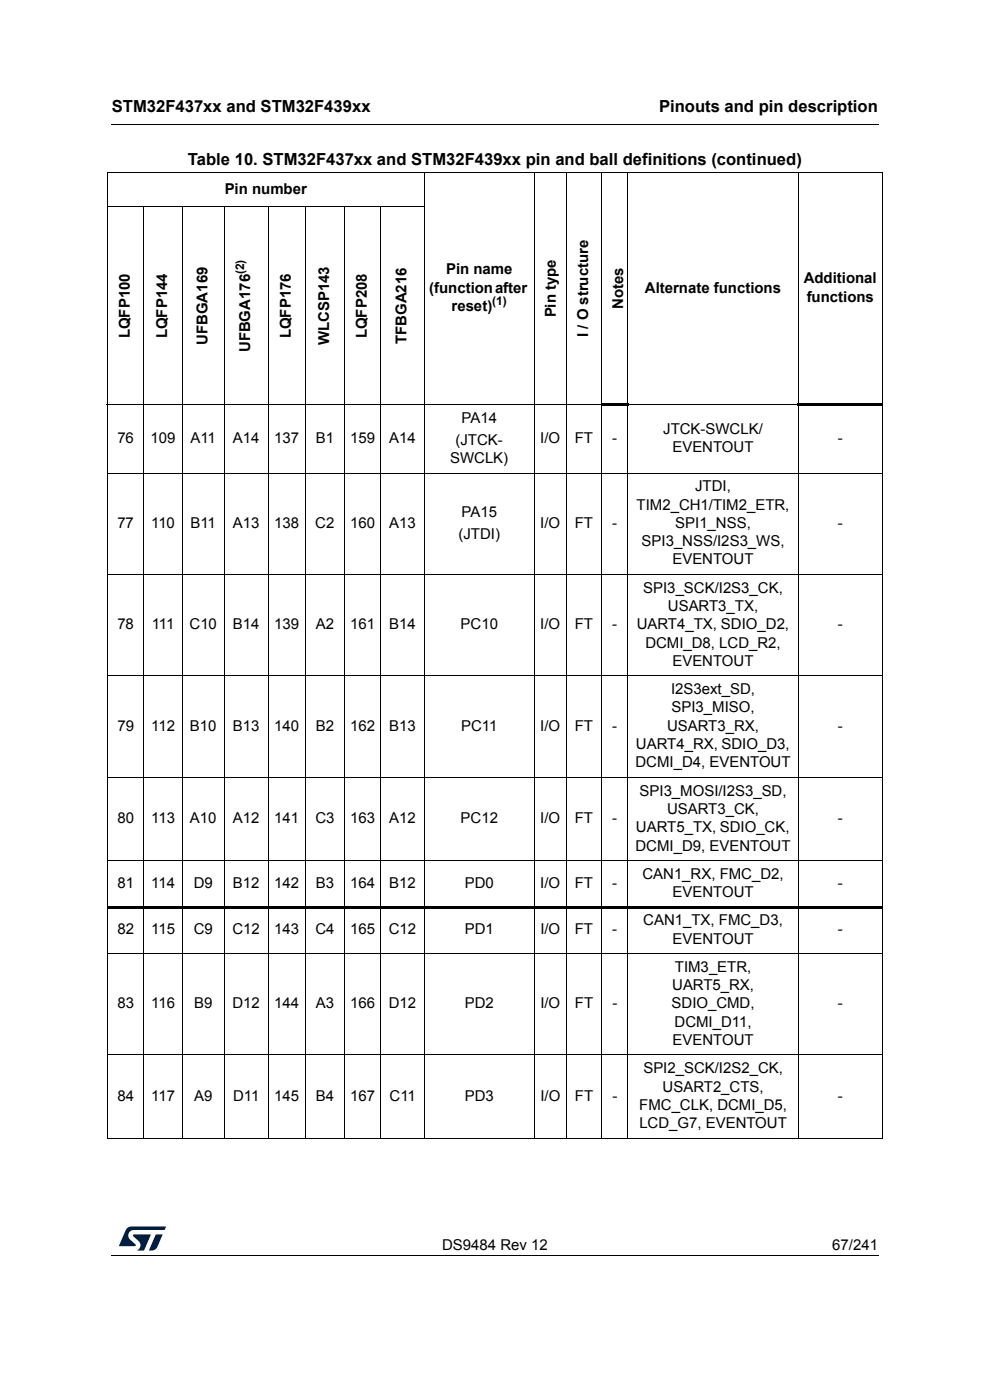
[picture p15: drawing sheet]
<svg xmlns="http://www.w3.org/2000/svg" width="210mm" height="297mm" viewBox="0 0 210 297" stroke-linecap="round" stroke-linejoin="round" font-family="sans-serif">
<defs><g id="words">
<g font-size="3.5">
<text x="23.7" y="23.9">STM32F437xx and STM32F439xx</text>
<text x="139.8" y="23.9">Pinouts and pin description</text>
<text x="39.9" y="35">Table 10. STM32F437xx and STM32F439xx pin and ball definitions (continued)</text>
</g>
<g font-size="3.2">
<text x="47.7" y="41.1">Pin number</text>
<text x="94.6" y="58.2">Pin name</text>
<text x="91" y="62.1">(function after</text>
<text x="95.8" y="65.9">reset)</text>
<text x="132.2" y="65.6" transform="rotate(-90 132.2 65.6)">Notes</text>
<text x="136.8" y="62.1">Alternate functions</text>
<text x="170.5" y="60.1">Additional</text>
<text x="171.1" y="64">functions</text>
<text x="27.5" y="71.8" transform="rotate(-90 27.5 71.8)">LQFP100</text>
<text x="35.5" y="71.8" transform="rotate(-90 35.5 71.8)">LQFP144</text>
<text x="61.7" y="71.8" transform="rotate(-90 61.7 71.8)">LQFP176</text>
<text x="77.8" y="71.8" transform="rotate(-90 77.8 71.8)">LQFP208</text>
<text x="117.9" y="67.4" transform="rotate(-90 117.9 67.4)">Pin type</text>
<text x="124.7" y="71.5" transform="rotate(-90 124.7 71.5)">I / O structure</text>
<text x="44" y="73.2" transform="rotate(-90 44 73.2)">UFBGA169</text>
<text x="53.1" y="74.7" transform="rotate(-90 53.1 74.7)">UFBGA176</text>
<text x="69.8" y="73.3" transform="rotate(-90 69.8 73.3)">WLCSP143</text>
<text x="86.3" y="73" transform="rotate(-90 86.3 73)">TFBGA216</text>
<text x="97.9" y="89.8">PA14</text>
<text x="24.9" y="94">76</text>
<text x="31.9" y="94">109</text>
<text x="40.4" y="94">A11</text>
<text x="49.4" y="94">A14</text>
<text x="58.2" y="94">137</text>
<text x="67" y="94">B1</text>
<text x="74.3" y="94">159</text>
<text x="82.6" y="94">A14</text>
<text x="96.6" y="94.3">(JTCK-</text>
<text x="114.6" y="94">I/O</text>
<text x="121.9" y="94">FT</text>
<text x="129.9" y="94">-</text>
<text x="140.7" y="92.1">JTCK-SWCLK/</text>
<text x="142.6" y="95.9">EVENTOUT</text>
<text x="177.7" y="94">-</text>
<text x="95.5" y="98.2">SWCLK)</text>
<text x="147.5" y="104.2">JTDI,</text>
<text x="24.9" y="112">77</text>
<text x="32.1" y="112">110</text>
<text x="40.4" y="112">B11</text>
<text x="49.4" y="112">A13</text>
<text x="58.2" y="112">138</text>
<text x="66.9" y="112">C2</text>
<text x="74.3" y="112">160</text>
<text x="82.6" y="112">A13</text>
<text x="97.9" y="109.7">PA15</text>
<text x="114.6" y="112">I/O</text>
<text x="121.9" y="112">FT</text>
<text x="129.9" y="112">-</text>
<text x="135" y="108.1">TIM2_CH1/TIM2_ETR,</text>
<text x="143.2" y="112">SPI1_NSS,</text>
<text x="177.7" y="112">-</text>
<text x="97.3" y="114.3">(JTDI)</text>
<text x="136.1" y="115.9">SPI3_NSS/I2S3_WS,</text>
<text x="142.6" y="119.7">EVENTOUT</text>
<text x="136.4" y="125.7">SPI3_SCK/I2S3_CK,</text>
<text x="141.7" y="129.6">USART3_TX,</text>
<text x="24.9" y="133.5">78</text>
<text x="32.2" y="133.5">111</text>
<text x="40.2" y="133.5">C10</text>
<text x="49.4" y="133.5">B14</text>
<text x="58.2" y="133.5">139</text>
<text x="67" y="133.5">A2</text>
<text x="74.3" y="133.5">161</text>
<text x="82.6" y="133.5">B14</text>
<text x="97.7" y="133.5">PC10</text>
<text x="114.6" y="133.5">I/O</text>
<text x="121.9" y="133.5">FT</text>
<text x="129.9" y="133.5">-</text>
<text x="135.1" y="133.5">UART4_TX, SDIO_D2,</text>
<text x="136.9" y="137.4">DCMI_D8, LCD_R2,</text>
<text x="177.7" y="133.5">-</text>
<text x="142.6" y="141.3">EVENTOUT</text>
<text x="142.4" y="147.3">I2S3ext_SD,</text>
<text x="24.9" y="155">79</text>
<text x="32.1" y="155">112</text>
<text x="40.3" y="155">B10</text>
<text x="49.4" y="155">B13</text>
<text x="58.2" y="155">140</text>
<text x="67" y="155">B2</text>
<text x="74.3" y="155">162</text>
<text x="82.6" y="155">B13</text>
<text x="97.8" y="155">PC11</text>
<text x="114.6" y="155">I/O</text>
<text x="121.9" y="155">FT</text>
<text x="129.9" y="155">-</text>
<text x="141.5" y="155">USART3_RX,</text>
<text x="142.4" y="151.1">SPI3_MISO,</text>
<text x="177.7" y="155">-</text>
<text x="134.9" y="158.9">UART4_RX, SDIO_D3,</text>
<text x="134.8" y="162.8">DCMI_D4, EVENTOUT</text>
<text x="135.7" y="168.8">SPI3_MOSI/I2S3_SD,</text>
<text x="141.5" y="172.7">USART3_CK,</text>
<text x="24.9" y="174.6">80</text>
<text x="32.1" y="174.6">113</text>
<text x="40.3" y="174.6">A10</text>
<text x="49.4" y="174.6">A12</text>
<text x="58.2" y="174.6">141</text>
<text x="66.9" y="174.6">C3</text>
<text x="74.3" y="174.6">163</text>
<text x="82.6" y="174.6">A12</text>
<text x="97.7" y="174.6">PC12</text>
<text x="114.6" y="174.6">I/O</text>
<text x="121.9" y="174.6">FT</text>
<text x="129.9" y="174.6">-</text>
<text x="134.9" y="176.5">UART5_TX, SDIO_CK,</text>
<text x="177.7" y="174.6">-</text>
<text x="134.8" y="180.4">DCMI_D9, EVENTOUT</text>
<text x="24.9" y="188.4">81</text>
<text x="32.1" y="188.4">114</text>
<text x="41.1" y="188.4">D9</text>
<text x="49.4" y="188.4">B12</text>
<text x="58.2" y="188.4">142</text>
<text x="67" y="188.4">B3</text>
<text x="74.3" y="188.4">164</text>
<text x="82.6" y="188.4">B12</text>
<text x="98.6" y="188.4">PD0</text>
<text x="114.6" y="188.4">I/O</text>
<text x="121.9" y="188.4">FT</text>
<text x="129.9" y="188.4">-</text>
<text x="136.3" y="186.4">CAN1_RX, FMC_D2,</text>
<text x="142.7" y="190.3">EVENTOUT</text>
<text x="177.7" y="188.4">-</text>
<text x="136.5" y="196.3">CAN1_TX, FMC_D3,</text>
<text x="24.9" y="198.2">82</text>
<text x="32.1" y="198.2">115</text>
<text x="41.1" y="198.2">C9</text>
<text x="49.3" y="198.2">C12</text>
<text x="58.2" y="198.2">143</text>
<text x="66.9" y="198.2">C4</text>
<text x="74.3" y="198.2">165</text>
<text x="82.5" y="198.2">C12</text>
<text x="98.6" y="198.2">PD1</text>
<text x="114.6" y="198.2">I/O</text>
<text x="121.9" y="198.2">FT</text>
<text x="129.9" y="198.2">-</text>
<text x="142.7" y="200.2">EVENTOUT</text>
<text x="177.7" y="198.2">-</text>
<text x="143.2" y="206.2">TIM3_ETR,</text>
<text x="24.9" y="213.9">83</text>
<text x="32.1" y="213.9">116</text>
<text x="41.2" y="213.9">B9</text>
<text x="49.3" y="213.9">D12</text>
<text x="58.2" y="213.9">144</text>
<text x="67" y="213.9">A3</text>
<text x="74.3" y="213.9">166</text>
<text x="82.5" y="213.9">D12</text>
<text x="98.6" y="213.9">PD2</text>
<text x="114.6" y="213.9">I/O</text>
<text x="121.9" y="213.9">FT</text>
<text x="129.9" y="213.9">-</text>
<text x="142.5" y="213.9">SDIO_CMD,</text>
<text x="142.6" y="210.1">UART5_RX,</text>
<text x="177.7" y="213.9">-</text>
<text x="142.7" y="221.7">EVENTOUT</text>
<text x="143.1" y="217.8">DCMI_D11,</text>
<text x="136.5" y="227.7">SPI2_SCK/I2S2_CK,</text>
<text x="24.9" y="233.5">84</text>
<text x="32.1" y="233.5">117</text>
<text x="41.2" y="233.5">A9</text>
<text x="49.4" y="233.5">D11</text>
<text x="58.2" y="233.5">145</text>
<text x="67" y="233.5">B4</text>
<text x="74.3" y="233.5">167</text>
<text x="82.6" y="233.5">C11</text>
<text x="98.6" y="233.5">PD3</text>
<text x="114.6" y="233.5">I/O</text>
<text x="121.9" y="233.5">FT</text>
<text x="129.9" y="233.5">-</text>
<text x="140.6" y="231.6">USART2_CTS,</text>
<text x="177.7" y="233.5">-</text>
<text x="135.6" y="235.5">FMC_CLK, DCMI_D5,</text>
<text x="135.6" y="239.3">LCD_G7, EVENTOUT</text>
<text x="93.8" y="265.1">DS9484 Rev 12</text>
<text x="176.5" y="265.1">67/241</text>
</g>
<g font-size="2.5">
<text x="51.8" y="58.2" transform="rotate(-90 51.8 58.2)">(2)</text>
<text x="104.4" y="64.7">(1)</text>
</g>
</g></defs>
<path d="M23.6 26.2l.1 .2zM186.2 26.2l.1 .2zM23.6 266.2l.1 .2zM186.2 266.2l.1 .2z" fill="#000"/>
<path d="M23.7 26.3h162.5M23.7 266.3h162.5" fill="none" stroke="#000" stroke-width=".21"/>
<g fill="#001e41">
<path d="M26.9 260.6l.6-.4h.4l7.3 .1-.3 .6h-6.4a1.17 1.17 0 0 0-1.2 .7 1.17 1.17 0 0 0 .2 1.3l1.2 1.1 .1 .3h-3.5z"/>
<path d="M33.1 261.9h1.4l-1.1 2.6a1.37 1.37 0 0 1-1.8 .7z"/>
<path d="M28.3 261.9h3.7l-1.5 3.4h-1.4a1.23 1.23 0 0 0 .3-2l-1.1-1z"/>
</g>
<g fill="none" stroke="#000" stroke-width=".21">
<path d="M22.7 36.5h164.6M22.8 36.6v204.8M90 36.4v205.1M113.3 36.4v205.1M120.1 36.4v205.1M127.6 36.4v205.1M133.2 36.4v205.1M169.3 36.4v205.1M187.2 36.6v204.8M22.7 43.9h67.4M30.5 43.8v197.7M38.6 43.8v197.7"/>
<path d="M47.5 43.8v197.7M56.9 43.8v197.7M64.7 43.8v197.7M73.1 43.8v197.7M80.8 43.8v197.7M22.7 85.9h105M133.1 85.9h36.3M22.7 100.3h164.6M22.7 121.9h164.6M22.7 143.4h164.6M22.7 164.9h164.6M22.7 182.5h164.6"/>
<path d="M22.7 202.3h164.6M22.7 223.8h164.6M22.7 241.5h164.6"/>
</g>
<path d="M127.5 85.6h5.8v.5h-5.8zM169.2 85.6h18.1v.5h-18.1zM22.7 192.2h164.6v.5h-164.6z" fill="#000"/>
<use href="#words"/>
</svg>
